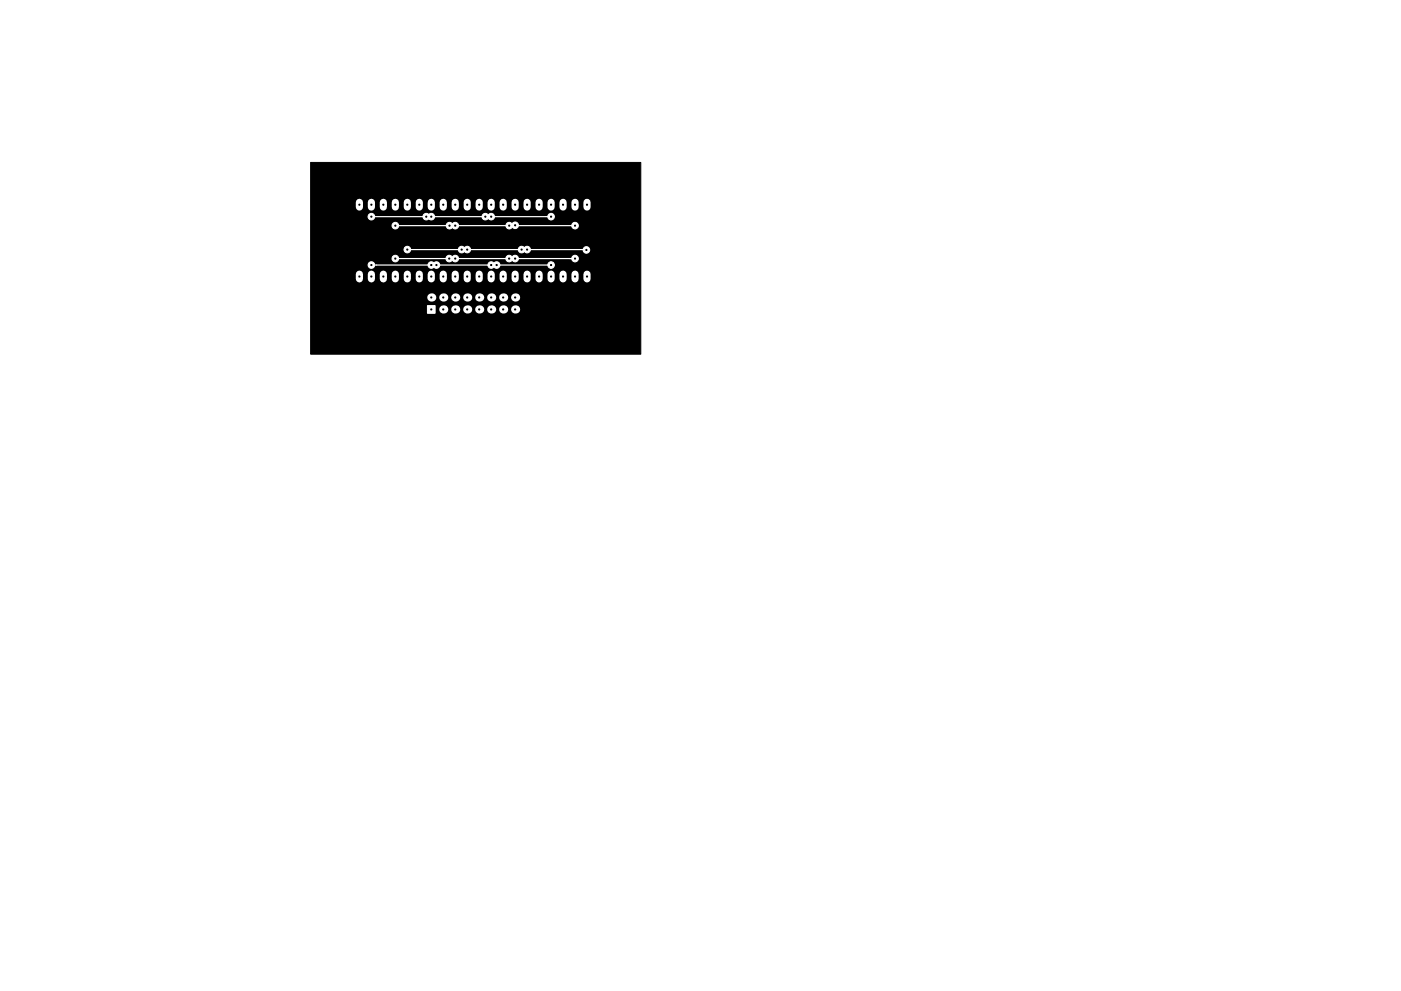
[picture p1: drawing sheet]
<svg xmlns="http://www.w3.org/2000/svg" width="297mm" height="210mm" viewBox="0 0 297 210" stroke-linecap="round" stroke-linejoin="round" font-family="sans-serif">
<path d="M65.9 34.5h70v40.6h-70z" fill="#000" stroke="#000" stroke-width=".21"/>
<path d="M88.9 42.9v1M88.9 58.2v1M91.4 42.9v1M91.4 58.2v1M94 42.9v1M94 58.2v1M96.5 42.9v1M96.5 58.2v1M99.1 42.9v1M99.1 58.2v1" fill="none" stroke="#fff" stroke-width="1.5"/>
<path d="M90.6 64.8h1.7v1.7h-1.7z" fill="#fff" stroke="#fff" stroke-width=".21"/>
<g fill="#fff">
<circle cx="91.4" cy="63.1" r=".86"/>
<circle cx="94" cy="65.7" r=".86"/>
<circle cx="94" cy="63.1" r=".86"/>
<circle cx="96.5" cy="65.7" r=".86"/>
<circle cx="96.5" cy="63.1" r=".86"/>
<circle cx="99.1" cy="65.7" r=".86"/>
<circle cx="99.1" cy="63.1" r=".86"/>
<circle cx="101.6" cy="65.7" r=".86"/>
<circle cx="101.6" cy="63.1" r=".86"/>
<circle cx="104.1" cy="65.7" r=".86"/>
<circle cx="104.1" cy="63.1" r=".86"/>
<circle cx="106.7" cy="65.7" r=".86"/>
<circle cx="106.7" cy="63.1" r=".86"/>
<circle cx="109.2" cy="65.7" r=".86"/>
<circle cx="109.2" cy="63.1" r=".86"/>
</g>
<g fill="none" stroke="#fff" stroke-width="1.5">
<path d="M76.2 42.9v1M76.2 58.2v1M78.7 42.9v1M78.7 58.2v1M81.3 42.9v1M81.3 58.2v1M83.8 42.9v1M83.8 58.2v1M86.4 42.9v1M86.4 58.2v1M101.6 42.9v1M101.6 58.2v1"/>
<path d="M104.1 42.9v1M104.1 58.2v1M106.7 42.9v1M106.7 58.2v1M109.2 42.9v1M109.2 58.2v1M111.8 42.9v1M111.8 58.2v1M114.3 42.9v1M114.3 58.2v1M116.8 42.9v1M116.8 58.2v1"/>
<path d="M119.4 42.9v1M119.4 58.2v1M121.9 42.9v1M121.9 58.2v1M124.5 42.9v1M124.5 58.2v1"/>
</g>
<g fill="#fff" stroke="#fff" stroke-width=".21">
<circle cx="108" cy="47.9" r=".7"/>
<circle cx="95.3" cy="47.9" r=".7"/>
<circle cx="96.5" cy="47.9" r=".7"/>
<circle cx="109.2" cy="47.8" r=".7"/>
<circle cx="121.9" cy="47.9" r=".7"/>
<circle cx="83.8" cy="47.9" r=".7"/>
<circle cx="107.9" cy="54.9" r=".7"/>
<circle cx="109.2" cy="54.9" r=".7"/>
<circle cx="96.5" cy="54.9" r=".7"/>
<circle cx="95.2" cy="54.9" r=".7"/>
<circle cx="83.8" cy="54.9" r=".7"/>
<circle cx="121.9" cy="54.9" r=".7"/>
<circle cx="116.8" cy="56.2" r=".7"/>
<circle cx="104.1" cy="56.2" r=".7"/>
<circle cx="105.3" cy="56.2" r=".7"/>
<circle cx="92.5" cy="56.2" r=".7"/>
<circle cx="91.4" cy="56.2" r=".7"/>
<circle cx="78.7" cy="56.2" r=".7"/>
<circle cx="102.9" cy="46" r=".7"/>
<circle cx="90.4" cy="46" r=".7"/>
<circle cx="104.1" cy="46" r=".7"/>
<circle cx="91.4" cy="46" r=".7"/>
<circle cx="78.7" cy="46" r=".7"/>
<circle cx="116.8" cy="46" r=".7"/>
<circle cx="110.6" cy="53" r=".7"/>
<circle cx="97.9" cy="53" r=".7"/>
<circle cx="111.8" cy="53" r=".7"/>
<circle cx="99.1" cy="53" r=".7"/>
<circle cx="86.4" cy="53" r=".7"/>
<circle cx="124.3" cy="53" r=".7"/>
</g>
<g fill="none" stroke="#fff" stroke-width=".25">
<path d="M78.7 56.2h12.7M78.7 46h11.7M83.8 47.9h11.5M83.8 54.9h11.4M86.4 53h11.5M91.4 46h11.5M92.5 56.2h11.6M96.4 54.9h11.5M96.5 47.9h11.5M99.1 53h11.5M104.1 46h12.7M105.3 56.2h11.5"/>
<path d="M109.2 54.9h12.7M109.2 47.8l12.7 .1M111.8 53h12.5M120.9 54.9h.1"/>
</g>
<g fill="#000" stroke="#000" stroke-width=".21">
<circle cx="76.2" cy="58.7" r=".12"/>
<circle cx="76.2" cy="43.4" r=".12"/>
<circle cx="78.7" cy="58.7" r=".12"/>
<circle cx="78.7" cy="46" r=".12"/>
<circle cx="78.7" cy="43.4" r=".12"/>
<circle cx="78.7" cy="56.2" r=".13"/>
<circle cx="81.3" cy="58.7" r=".12"/>
<circle cx="81.3" cy="43.4" r=".12"/>
<circle cx="83.8" cy="54.9" r=".12"/>
<circle cx="83.8" cy="58.7" r=".12"/>
<circle cx="83.8" cy="47.9" r=".12"/>
<circle cx="83.8" cy="43.4" r=".12"/>
<circle cx="86.4" cy="53" r=".12"/>
<circle cx="86.4" cy="58.7" r=".12"/>
<circle cx="86.4" cy="43.4" r=".12"/>
<circle cx="88.9" cy="58.7" r=".12"/>
<circle cx="88.9" cy="43.4" r=".12"/>
<circle cx="90.4" cy="46" r=".12"/>
<circle cx="91.4" cy="46" r=".12"/>
<circle cx="91.4" cy="58.7" r=".12"/>
<circle cx="91.4" cy="43.4" r=".12"/>
<circle cx="91.4" cy="56.2" r=".13"/>
<circle cx="92.5" cy="56.2" r=".12"/>
<circle cx="94" cy="58.7" r=".12"/>
<circle cx="94" cy="43.4" r=".12"/>
<circle cx="95.3" cy="54.9" r=".12"/>
<circle cx="95.3" cy="47.9" r=".12"/>
<circle cx="96.5" cy="47.9" r=".12"/>
<circle cx="96.5" cy="58.7" r=".12"/>
<circle cx="96.5" cy="54.9" r=".12"/>
<circle cx="96.5" cy="43.4" r=".12"/>
<circle cx="97.9" cy="53" r=".12"/>
<circle cx="99.1" cy="58.7" r=".12"/>
<circle cx="99.1" cy="53" r=".12"/>
<circle cx="99.1" cy="43.4" r=".12"/>
<circle cx="101.6" cy="58.7" r=".12"/>
<circle cx="101.6" cy="43.4" r=".12"/>
<circle cx="102.9" cy="46" r=".12"/>
<circle cx="104.1" cy="46" r=".12"/>
<circle cx="104.1" cy="58.7" r=".12"/>
<circle cx="104.1" cy="43.4" r=".12"/>
<circle cx="104.1" cy="56.2" r=".13"/>
<circle cx="105.3" cy="56.2" r=".13"/>
<circle cx="106.7" cy="58.7" r=".12"/>
<circle cx="106.7" cy="43.4" r=".12"/>
<circle cx="108" cy="54.9" r=".12"/>
<circle cx="108" cy="47.9" r=".12"/>
<circle cx="109.2" cy="54.9" r=".12"/>
<circle cx="109.2" cy="58.7" r=".12"/>
<circle cx="109.2" cy="43.4" r=".12"/>
<circle cx="109.2" cy="47.8" r=".13"/>
<circle cx="110.6" cy="53" r=".12"/>
<circle cx="111.8" cy="58.7" r=".12"/>
<circle cx="111.8" cy="53" r=".12"/>
<circle cx="111.8" cy="43.4" r=".12"/>
<circle cx="114.3" cy="58.7" r=".12"/>
<circle cx="114.3" cy="43.4" r=".12"/>
<circle cx="116.8" cy="46" r=".12"/>
<circle cx="116.8" cy="58.7" r=".12"/>
<circle cx="116.8" cy="43.4" r=".12"/>
<circle cx="116.8" cy="56.2" r=".13"/>
<circle cx="119.4" cy="58.7" r=".12"/>
<circle cx="119.4" cy="43.4" r=".12"/>
<circle cx="121.9" cy="54.9" r=".12"/>
<circle cx="121.9" cy="58.7" r=".12"/>
<circle cx="121.9" cy="47.9" r=".12"/>
<circle cx="121.9" cy="43.4" r=".12"/>
<circle cx="124.3" cy="53" r=".13"/>
<circle cx="124.5" cy="58.7" r=".12"/>
<circle cx="124.5" cy="43.4" r=".12"/>
<circle cx="91.4" cy="65.7" r=".12"/>
<circle cx="91.4" cy="63.1" r=".12"/>
<circle cx="94" cy="63.1" r=".12"/>
<circle cx="94" cy="65.7" r=".12"/>
<circle cx="96.5" cy="65.7" r=".12"/>
<circle cx="96.5" cy="63.1" r=".12"/>
<circle cx="99.1" cy="63.1" r=".12"/>
<circle cx="99.1" cy="65.7" r=".12"/>
<circle cx="101.6" cy="63.1" r=".12"/>
<circle cx="101.6" cy="65.7" r=".12"/>
<circle cx="104.1" cy="63.1" r=".12"/>
<circle cx="104.1" cy="65.7" r=".12"/>
<circle cx="106.7" cy="63.1" r=".12"/>
<circle cx="106.7" cy="65.7" r=".12"/>
<circle cx="109.2" cy="63.1" r=".12"/>
<circle cx="109.2" cy="65.7" r=".12"/>
</g>
</svg>
